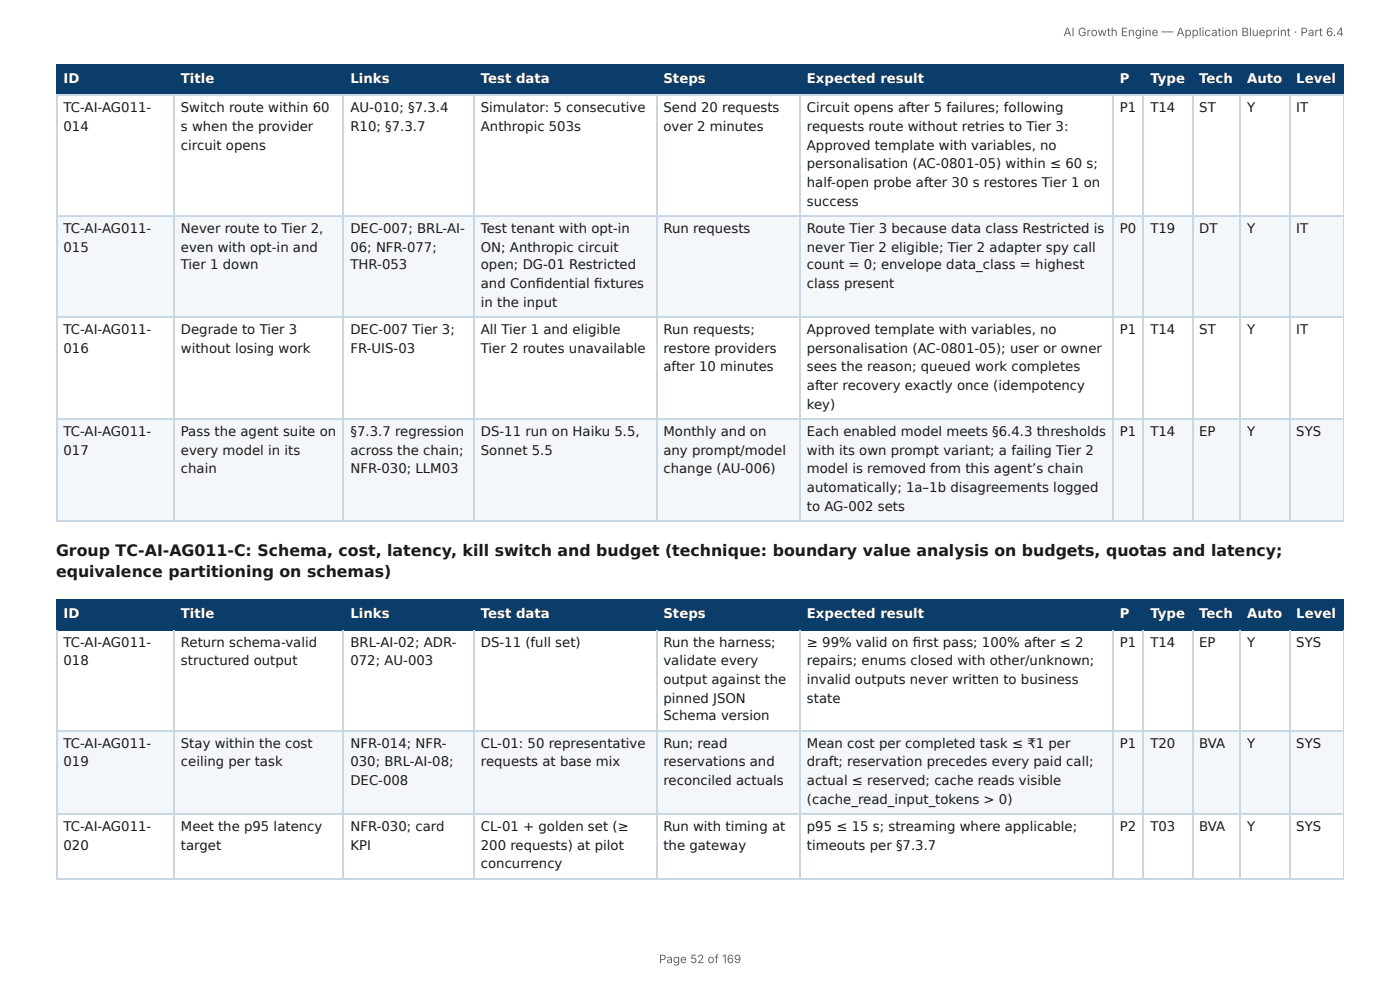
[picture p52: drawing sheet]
<svg xmlns="http://www.w3.org/2000/svg" width="297mm" height="210mm" viewBox="0 0 297 210" stroke-linecap="round" stroke-linejoin="round" font-family="sans-serif">
<defs><g id="words">
<g font-size="3.3" fill="#1a1a1a">
<text x="11.9" y="118">Group TC-AI-AG011-C: Schema, cost, latency, kill switch and budget (technique: boundary value analysis on budgets, quotas and latency;</text>
<text x="11.9" y="122.5">equivalence partitioning on schemas)</text>
</g>
<g font-size="2.8" fill="#fff">
<text x="13.5" y="17.7">ID</text>
<text x="38.4" y="17.7">Title</text>
<text x="74.4" y="17.7">Links</text>
<text x="102.1" y="17.7">Test data</text>
<text x="140.9" y="17.7">Steps</text>
<text x="171.4" y="17.7">Expected result</text>
<text x="237.9" y="17.7">P</text>
<text x="244.3" y="17.7">Type</text>
<text x="254.7" y="17.7">Tech</text>
<text x="264.9" y="17.7">Auto</text>
<text x="275.3" y="17.7">Level</text>
<text x="13.5" y="131.2">ID</text>
<text x="38.4" y="131.2">Title</text>
<text x="74.4" y="131.2">Links</text>
<text x="102.1" y="131.2">Test data</text>
<text x="140.9" y="131.2">Steps</text>
<text x="171.4" y="131.2">Expected result</text>
<text x="237.9" y="131.2">P</text>
<text x="244.3" y="131.2">Type</text>
<text x="254.7" y="131.2">Tech</text>
<text x="264.9" y="131.2">Auto</text>
<text x="275.3" y="131.2">Level</text>
</g>
<g font-size="2.8" fill="#1a1a1a">
<text x="13.5" y="23.8">TC-AI-AG011-</text>
<text x="38.4" y="23.8">Switch route within 60</text>
<text x="74.4" y="23.8">AU-010; §7.3.4</text>
<text x="102.1" y="23.8">Simulator: 5 consecutive</text>
<text x="140.9" y="23.8">Send 20 requests</text>
<text x="171.4" y="23.8">Circuit opens after 5 failures; following</text>
<text x="237.9" y="23.8">P1</text>
<text x="244.3" y="23.8">T14</text>
<text x="254.7" y="23.8">ST</text>
<text x="264.9" y="23.8">Y</text>
<text x="275.3" y="23.8">IT</text>
<text x="13.5" y="27.8">014</text>
<text x="38.4" y="27.8">s when the provider</text>
<text x="74.4" y="27.8">R10; §7.3.7</text>
<text x="102.1" y="27.8">Anthropic 503s</text>
<text x="140.9" y="27.8">over 2 minutes</text>
<text x="171.4" y="27.8">requests route without retries to Tier 3:</text>
<text x="38.4" y="31.8">circuit opens</text>
<text x="171.4" y="31.8">Approved template with variables, no</text>
<text x="171.4" y="35.7">personalisation (AC-0801-05) within ≤ 60 s;</text>
<text x="171.4" y="39.7">half-open probe after 30 s restores Tier 1 on</text>
<text x="171.4" y="43.7">success</text>
<text x="13.5" y="49.5">TC-AI-AG011-</text>
<text x="13.5" y="53.4">015</text>
<text x="38.4" y="49.5">Never route to Tier 2,</text>
<text x="38.4" y="53.4">even with opt-in and</text>
<text x="74.4" y="49.5">DEC-007; BRL-AI-</text>
<text x="74.4" y="53.4">06; NFR-077;</text>
<text x="102.1" y="49.5">Test tenant with opt-in</text>
<text x="102.1" y="53.4">ON; Anthropic circuit</text>
<text x="140.9" y="49.5">Run requests</text>
<text x="171.4" y="49.5">Route Tier 3 because data class Restricted is</text>
<text x="171.4" y="53.4">never Tier 2 eligible; Tier 2 adapter spy call</text>
<text x="237.9" y="49.5">P0</text>
<text x="244.3" y="49.5">T19</text>
<text x="254.7" y="49.5">DT</text>
<text x="264.9" y="49.5">Y</text>
<text x="275.3" y="49.5">IT</text>
<text x="38.4" y="57.2">Tier 1 down</text>
<text x="74.4" y="57.2">THR-053</text>
<text x="102.1" y="57.2">open; DG-01 Restricted</text>
<text x="171.4" y="57.2">count = 0; envelope data_class = highest</text>
<text x="102.1" y="61.1">and Confi dential fi xtures</text>
<text x="102.1" y="65.1">in the input</text>
<text x="171.4" y="61.1">class present</text>
<text x="13.5" y="70.9">TC-AI-AG011-</text>
<text x="38.4" y="70.9">Degrade to Tier 3</text>
<text x="74.4" y="70.9">DEC-007 Tier 3;</text>
<text x="102.1" y="70.9">All Tier 1 and eligible</text>
<text x="140.9" y="70.9">Run requests;</text>
<text x="171.4" y="70.9">Approved template with variables, no</text>
<text x="237.9" y="70.9">P1</text>
<text x="244.3" y="70.9">T14</text>
<text x="254.7" y="70.9">ST</text>
<text x="264.9" y="70.9">Y</text>
<text x="275.3" y="70.9">IT</text>
<text x="13.5" y="74.9">016</text>
<text x="38.4" y="74.9">without losing work</text>
<text x="74.4" y="74.9">FR-UIS-03</text>
<text x="102.1" y="74.9">Tier 2 routes unavailable</text>
<text x="140.9" y="74.9">restore providers</text>
<text x="171.4" y="74.9">personalisation (AC-0801-05); user or owner</text>
<text x="140.9" y="78.8">after 10 minutes</text>
<text x="171.4" y="78.8">sees the reason; queued work completes</text>
<text x="171.4" y="82.8">after recovery exactly once (idempotency</text>
<text x="171.4" y="86.8">key)</text>
<text x="13.5" y="92.6">TC-AI-AG011-</text>
<text x="38.4" y="92.6">Pass the agent suite on</text>
<text x="74.4" y="92.6">§7.3.7 regression</text>
<text x="102.1" y="92.6">DS-11 run on Haiku 5.5,</text>
<text x="140.9" y="92.6">Monthly and on</text>
<text x="171.4" y="92.6">Each enabled model meets §6.4.3 thresholds</text>
<text x="237.9" y="92.6">P1</text>
<text x="244.3" y="92.6">T14</text>
<text x="254.7" y="92.6">EP</text>
<text x="264.9" y="92.6">Y</text>
<text x="275.3" y="92.6">SYS</text>
<text x="13.5" y="96.6">017</text>
<text x="38.4" y="96.6">every model in its</text>
<text x="38.4" y="100.5">chain</text>
<text x="74.4" y="96.6">across the chain;</text>
<text x="74.4" y="100.5">NFR-030; LLM03</text>
<text x="102.1" y="96.6">Sonnet 5.5</text>
<text x="140.9" y="96.6">any prompt/model</text>
<text x="140.9" y="100.5">change (AU-006)</text>
<text x="171.4" y="96.6">with its own prompt variant; a failing Tier 2</text>
<text x="171.4" y="100.5">model is removed from this agent’s chain</text>
<text x="171.4" y="104.5">automatically; 1a–1b disagreements logged</text>
<text x="171.4" y="108.5">to AG-002 sets</text>
<text x="13.5" y="137.3">TC-AI-AG011-</text>
<text x="38.4" y="137.3">Return schema-valid</text>
<text x="74.4" y="137.3">BRL-AI-02; ADR-</text>
<text x="102.1" y="137.3">DS-11 (full set)</text>
<text x="140.9" y="137.3">Run the harness;</text>
<text x="171.4" y="137.3">≥ 99% valid on fi rst pass; 100% after ≤ 2</text>
<text x="237.9" y="137.3">P1</text>
<text x="244.3" y="137.3">T14</text>
<text x="254.7" y="137.3">EP</text>
<text x="264.9" y="137.3">Y</text>
<text x="275.3" y="137.3">SYS</text>
<text x="13.5" y="141.3">018</text>
<text x="38.4" y="141.3">structured output</text>
<text x="74.4" y="141.3">072; AU-003</text>
<text x="140.9" y="141.3">validate every</text>
<text x="171.4" y="141.3">repairs; enums closed with other/unknown;</text>
<text x="140.9" y="145.3">output against the</text>
<text x="140.9" y="149.2">pinned JSON</text>
<text x="171.4" y="145.3">invalid outputs never written to business</text>
<text x="171.4" y="149.2">state</text>
<text x="140.9" y="152.9">Schema version</text>
<text x="13.5" y="158.8">TC-AI-AG011-</text>
<text x="38.4" y="158.8">Stay within the cost</text>
<text x="74.4" y="158.8">NFR-014; NFR-</text>
<text x="102.1" y="158.8">CL-01: 50 representative</text>
<text x="140.9" y="158.8">Run; read</text>
<text x="171.4" y="158.8">Mean cost per completed task ≤ ₹1 per</text>
<text x="237.9" y="158.8">P1</text>
<text x="244.3" y="158.8">T20</text>
<text x="254.7" y="158.8">BVA</text>
<text x="264.9" y="158.8">Y</text>
<text x="275.3" y="158.8">SYS</text>
<text x="13.5" y="162.7">019</text>
<text x="38.4" y="162.7">ceiling per task</text>
<text x="74.4" y="162.7">030; BRL-AI-08;</text>
<text x="74.4" y="166.7">DEC-008</text>
<text x="102.1" y="162.7">requests at base mix</text>
<text x="140.9" y="162.7">reservations and</text>
<text x="140.9" y="166.7">reconciled actuals</text>
<text x="171.4" y="162.7">draft; reservation precedes every paid call;</text>
<text x="171.4" y="166.7">actual ≤ reserved; cache reads visible</text>
<text x="171.4" y="170.7">(cache_read_input_tokens &gt; 0)</text>
<text x="13.5" y="176.5">TC-AI-AG011-</text>
<text x="38.4" y="176.5">Meet the p95 latency</text>
<text x="74.4" y="176.5">NFR-030; card</text>
<text x="102.1" y="176.5">CL-01 + golden set (≥</text>
<text x="140.9" y="176.5">Run with timing at</text>
<text x="171.4" y="176.5">p95 ≤ 15 s; streaming where applicable;</text>
<text x="237.9" y="176.5">P2</text>
<text x="244.3" y="176.5">T03</text>
<text x="254.7" y="176.5">BVA</text>
<text x="264.9" y="176.5">Y</text>
<text x="275.3" y="176.5">SYS</text>
<text x="13.5" y="180.4">020</text>
<text x="38.4" y="180.4">target</text>
<text x="74.4" y="180.4">KPI</text>
<text x="102.1" y="180.4">200 requests) at pilot</text>
<text x="102.1" y="184.4">concurrency</text>
<text x="140.9" y="180.4">the gateway</text>
<text x="171.4" y="180.4">timeouts per §7.3.7</text>
</g>
<g font-size="2.5" fill="#666">
<text x="225.9" y="7.7">AI Growth Engine — Application Blueprint · Part 6.4</text>
<text x="140" y="204.5">Page 52 of 169</text>
</g>
</g></defs>
<g fill="#0b3d6b">
<path d="M12.2 14h24.8v6.1h-24.8z"/>
<path d="M37 14h36v6.1h-36z"/>
<path d="M73 14h27.8v6.1h-27.8z"/>
<path d="M100.8 14h38.6v6.1h-38.6z"/>
<path d="M139.4 14h30.5v6.1h-30.5z"/>
<path d="M169.9 14h66.4v6.1h-66.4z"/>
<path d="M236.3 14h6.6v6.1h-6.6z"/>
<path d="M242.9 14h10.3v6.1h-10.3z"/>
<path d="M253.2 14h10.3v6.1h-10.3z"/>
<path d="M263.5 14h10.3v6.1h-10.3z"/>
<path d="M273.8 14h11.6v6.1h-11.6z"/>
</g>
<g fill="#f4f7fa">
<path d="M12.2 45.8h24.8v21.7h-24.8z"/>
<path d="M37 45.8h36v21.7h-36z"/>
<path d="M73 45.8h27.8v21.7h-27.8z"/>
<path d="M100.8 45.8h38.6v21.7h-38.6z"/>
<path d="M139.4 45.8h30.5v21.7h-30.5z"/>
<path d="M169.9 45.8h66.4v21.7h-66.4z"/>
<path d="M236.3 45.8h6.6v21.7h-6.6z"/>
<path d="M242.9 45.8h10.3v21.7h-10.3z"/>
<path d="M253.2 45.8h10.3v21.7h-10.3z"/>
<path d="M263.5 45.8h10.3v21.7h-10.3z"/>
<path d="M273.8 45.8h11.6v21.7h-11.6z"/>
<path d="M12.2 88.9h24.8v21.7h-24.8z"/>
<path d="M37 88.9h36v21.7h-36z"/>
<path d="M73 88.9h27.8v21.7h-27.8z"/>
<path d="M100.8 88.9h38.6v21.7h-38.6z"/>
<path d="M139.4 88.9h30.5v21.7h-30.5z"/>
<path d="M169.9 88.9h66.4v21.7h-66.4z"/>
<path d="M236.3 88.9h6.6v21.7h-6.6z"/>
<path d="M242.9 88.9h10.3v21.7h-10.3z"/>
<path d="M253.2 88.9h10.3v21.7h-10.3z"/>
<path d="M263.5 88.9h10.3v21.7h-10.3z"/>
<path d="M273.8 88.9h11.6v21.7h-11.6z"/>
</g>
<g fill="none" stroke="#0b3d6b" stroke-width=".26">
<path d="M11.9 13.9h273.5M12 13.8v6.6M36.9 13.8v6.6M72.9 13.8v6.6M100.7 13.8v6.6M139.6 13.8v6.6M170 13.8v6.6M236.4 13.8v6.6M242.8 13.8v6.6M253.3 13.8v6.6M263.4 13.8v6.6M274 13.8v6.6"/>
<path d="M11.9 20.2h273.5"/>
</g>
<path d="M285.3 13.8v6.6" fill="none" stroke="#0b3d6b" stroke-width=".21"/>
<g fill="none" stroke="#c9d6e3" stroke-width=".26">
<path d="M11.9 20.2h273.5M12 20.4v90.5M36.9 20.4v90.5M72.9 20.4v90.5M100.7 20.4v90.5M139.6 20.4v90.5M170 20.4v90.5M236.4 20.4v90.5M242.8 20.4v90.5M253.3 20.4v90.5M263.4 20.4v90.5M274 20.4v90.5"/>
<path d="M11.9 45.9h273.5M11.9 67.3h273.5M11.9 89h273.5M11.9 110.7h273.5"/>
</g>
<path d="M285.3 20.4v90.5" fill="none" stroke="#c9d6e3" stroke-width=".21"/>
<g fill="#0b3d6b">
<path d="M12.2 127.3h24.8v6.3h-24.8z"/>
<path d="M37 127.3h36v6.3h-36z"/>
<path d="M73 127.3h27.8v6.3h-27.8z"/>
<path d="M100.8 127.3h38.6v6.3h-38.6z"/>
<path d="M139.4 127.3h30.5v6.3h-30.5z"/>
<path d="M169.9 127.3h66.4v6.3h-66.4z"/>
<path d="M236.3 127.3h6.6v6.3h-6.6z"/>
<path d="M242.9 127.3h10.3v6.3h-10.3z"/>
<path d="M253.2 127.3h10.3v6.3h-10.3z"/>
<path d="M263.5 127.3h10.3v6.3h-10.3z"/>
<path d="M273.8 127.3h11.6v6.3h-11.6z"/>
</g>
<g fill="#f4f7fa">
<path d="M12.2 155.3h24.8v17.7h-24.8z"/>
<path d="M37 155.3h36v17.7h-36z"/>
<path d="M73 155.3h27.8v17.7h-27.8z"/>
<path d="M100.8 155.3h38.6v17.7h-38.6z"/>
<path d="M139.4 155.3h30.5v17.7h-30.5z"/>
<path d="M169.9 155.3h66.4v17.7h-66.4z"/>
<path d="M236.3 155.3h6.6v17.7h-6.6z"/>
<path d="M242.9 155.3h10.3v17.7h-10.3z"/>
<path d="M253.2 155.3h10.3v17.7h-10.3z"/>
<path d="M263.5 155.3h10.3v17.7h-10.3z"/>
<path d="M273.8 155.3h11.6v17.7h-11.6z"/>
</g>
<g fill="none" stroke="#0b3d6b" stroke-width=".26">
<path d="M11.9 127.4h273.5M11.9 133.7h273.5M12 127.3v6.6M36.9 127.3v6.6M72.9 127.3v6.6M100.7 127.3v6.6M139.6 127.3v6.6M170 127.3v6.6M236.4 127.3v6.6M242.8 127.3v6.6M253.3 127.3v6.6M263.4 127.3v6.6"/>
<path d="M274 127.3v6.6"/>
</g>
<path d="M285.3 127.3v6.6" fill="none" stroke="#0b3d6b" stroke-width=".21"/>
<g fill="none" stroke="#c9d6e3" stroke-width=".26">
<path d="M12 133.9v52.6M36.9 133.9v52.6M72.9 133.9v52.6M100.7 133.9v52.6M139.6 133.9v52.6M170 133.9v52.6M236.4 133.9v52.6M242.8 133.9v52.6M253.3 133.9v52.6M263.4 133.9v52.6M274 133.9v52.6M11.9 155.2h273.5"/>
<path d="M11.9 172.9h273.5M11.9 186.7h273.5"/>
</g>
<path d="M285.3 133.9v52.6" fill="none" stroke="#c9d6e3" stroke-width=".21"/>
<use href="#words"/>
</svg>
